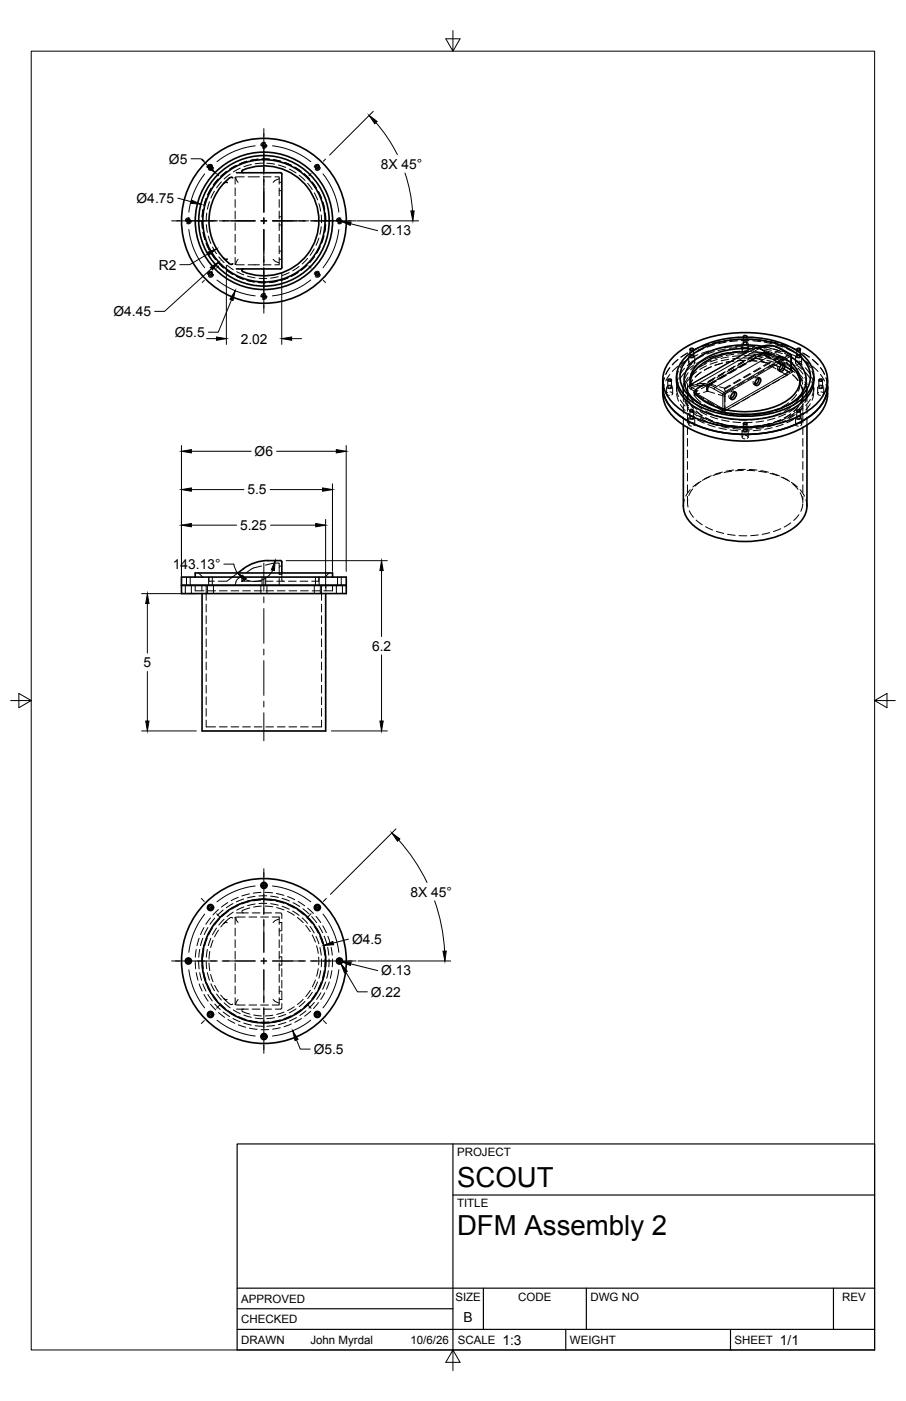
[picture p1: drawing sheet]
<svg xmlns="http://www.w3.org/2000/svg" width="279mm" height="432mm" viewBox="0 0 279 432" stroke-linecap="round" stroke-linejoin="round" font-family="sans-serif">
<defs><g id="words">
<g font-size="8.5">
<text x="140.9" y="365.8">SCOUT</text>
<text x="140.9" y="380.8">DFM Assembly 2</text>
</g>
<g font-size="4.3">
<text x="52.1" y="50.4">Ø5</text>
<text x="117.5" y="52">8X 45°</text>
<text x="42.1" y="62.5">Ø4.75</text>
<text x="117.6" y="72.6">Ø.13</text>
<text x="49" y="83.1">R2</text>
<text x="35" y="97.4">Ø4.45</text>
<text x="53.9" y="103.8">Ø5.5</text>
<text x="74.3" y="105.9">2.02</text>
<text x="78.5" y="140.5">Ø6</text>
<text x="76.3" y="152.4">5.5</text>
<text x="74" y="163.4">5.25</text>
<text x="53.3" y="175.3">143.13°</text>
<text x="114.7" y="200.5">6.2</text>
<text x="44.3" y="205.6">5</text>
<text x="126.6" y="276.3">8X 45°</text>
<text x="108.6" y="290.9">Ø4.5</text>
<text x="117.6" y="300.6">Ø.13</text>
<text x="114.4" y="307.2">Ø.22</text>
<text x="96.8" y="324.8">Ø5.5</text>
<text x="143" y="407.5">B</text>
<text x="154.9" y="414.4">1:3</text>
<text x="240.5" y="414.4">1/1</text>
</g>
<g font-size="3.5">
<text x="140.9" y="356.4">PROJECT</text>
<text x="140.9" y="372.1">TITLE</text>
<text x="74.4" y="401.5">APPROVED</text>
<text x="140.4" y="400.8">SIZE</text>
<text x="159.8" y="400.8">CODE</text>
<text x="182.1" y="400.8">DWG NO</text>
<text x="259.7" y="400.8">REV</text>
<text x="74.4" y="407.8">CHECKED</text>
<text x="74.4" y="414.2">DRAWN</text>
<text x="95.7" y="414.2">John Myrdal</text>
<text x="126.6" y="414.2">10/6/26</text>
<text x="141.2" y="414.2">SCALE</text>
<text x="175.7" y="414.2">WEIGHT</text>
<text x="226.5" y="414.2">SHEET</text>
</g>
</g></defs>
<!-- layer: Hidden -->
<g fill="none" stroke="#000" stroke-width=".31">
<path d="M65.1 58l-1.1 2.1M65.2 58l-1.1 2.1M65.4 50.8a.93 .93 0 0 0-1.4 .8M65.8 51.6v.1a.92 .92 0 0 1-1.4 .7M66.1 58.9l-1.1 2.1M67.2 55.2l-1.4 1.8M67.3 55.2l-1.5 1.9M68.3 56l-1.5 1.9M69.8 52.8l-1.7 1.5M69.9 52.9l-1.8 1.5M71 53.6l-1.9 1.6M72.5 54.6v2.1"/>
<path d="M72.5 57.9v2.4M72.9 50.9l-2.1 1.2M72.9 51l-2.1 1.2M74.1 51.8l-2.1 1.2M75.3 54.5l-2.8 .1 .9 1.6M76.1 49.7l-2.2 .8 2.3-.8M76.5 54.5h3.5M77.5 50.7l-2.3 .7M79.6 49.1l-2.3 .3M79.6 49l-2.3 .4M80.8 49h2.3M80.8 49l2.3 .1"/>
<path d="M81.1 50.3l-2.4 .2M81.2 54.5h2.4M81.9 44a.94 .94 0 0 0-1.5 .8M82.3 50.3l2.4 .3M82.3 44.8v.1a.92 .92 0 0 1-1.4 .7M84.3 49.2l2.3 .5M84.8 54.5h1.3v.6M85.8 50.9l2.3 .7M86.1 55.1l-1.3 .5-.6 .6M86.1 55.1v1.6M86.1 57.9v2.4M86.1 58.8h.8"/>
<path d="M86.1 56.2h.8M87.7 50.1l2.2 .9M87.7 50l2.2 .9M89.2 52.1l2.1 1.2M90.9 51.6l2 1.3M90.9 51.5l2 1.3M92.3 54l1.8 1.6M93.8 53.6l1.7 1.6M93.8 53.5l1.7 1.7M94.9 56.5l1.4 1.9M96.2 56.1l1.4 1.9M96.3 56.1l1.3 1.9"/>
<path d="M96.9 59.4l1 2.2M98.1 59.1l1 2.1M98.2 59l1 2.2M98.3 50.8a.92 .92 0 0 0-1.4 .8M98.8 51.6v.1a.91 .91 0 0 1-1.4 .7M58.5 67.2a.93 .93 0 0 0-1.4 .9M59 68.1a.91 .91 0 0 1-1.4 .8M62.3 68.1l.1 2.3M62.3 68.1l.2 2.3M62.6 64.6l-.3 2.3M62.6 71.6l.6 2.3M62.7 64.6l-.3 2.3"/>
<path d="M62.7 71.6l.5 2.3M63.5 61.2l-.7 2.2M63.5 75l1 2.1M63.6 61.2l-.7 2.2M63.6 75l1 2.1M63.6 69.2l.3 2.4M63.8 65.7l-.2 2.4M64.2 72.8l.8 2.3M64.6 62.2l-.7 2.3M65.1 78.1l1.4 2M65.2 78.1l1.3 1.9M65.5 76.1l1.3 2.1"/>
<path d="M67.5 79.2l1.6 1.7M72.5 61.5v2.4M72.5 65.1v2.4M72.5 68.7v2.3M72.5 72.2v2.4M72.5 75.8v2.4M72.5 79.4v2.1M73.4 79.9l-.9 1.6 2.8 .1M84.2 79.9l.6 .6 1.3 .5v.6h-1.3M86.1 61.5v2.4M86.1 65.1v2.4M86.1 68.7v2.3"/>
<path d="M86.1 72.2v2.4M86.1 75.8v2.4M86.1 79.4v1.6M86.1 79.9h.8M86.1 77.4h.8M86.1 69.3h.8M86.1 66.8h.8M94.8 79.7l-1.6 1.7M96.9 76.7l-1.3 2M96.9 79.1l-1.4 1.8M97 79.1l-1.5 1.8M98.3 62.8l.6 2.3"/>
<path d="M98.3 73.4l-.8 2.2M98.7 76l-1.1 2.1 1.1-2.1M99.1 66.3v2.4M99.1 69.9l-.4 2.3M99.5 62.3l.6 2.3M99.6 62.3l.6 2.2M99.8 72.7l-.7 2.2M99.9 72.7l-.7 2.3M100.3 65.7l.1 2.4M100.4 65.7l.1 2.4M100.4 69.2l-.3 2.3M100.5 69.2l-.3 2.3"/>
<path d="M105.1 67.2a.93 .93 0 0 0-1.4 .9M105.6 68.1v.1a.92 .92 0 0 1-1.4 .7M65.4 83.7a.95 .95 0 0 0-1.4 .8M65.8 84.5v.1a.92 .92 0 0 1-1.4 .7M67.2 80.9l1.7 1.7M67.3 80.9l1.7 1.6M69.9 83.3l1.9 1.3M69.9 83.3l2 1.3M70 81.7l1.9 1.4M72.9 85.2l2.1 .9M72.9 85.1l2.2 .9M73 83.7l2.2 1"/>
<path d="M76.2 86.5l2.3 .5M76.2 86.4l2.3 .5M76.3 85.1l2.4 .5M76.5 81.6h3.5M79.6 87l2.4 .1M79.6 87.1l2.4 .1M79.9 85.8h2.4M81.2 81.6h2.4M81.9 90.6a.94 .94 0 0 0-1.5 .8M82.3 91.4a.92 .92 0 0 1-1.4 .8M85.5 86.7l-2.4 .3M85.5 86.7l-2.3 .4"/>
<path d="M85.8 85.3l-2.3 .4M88.8 85.6l-2.2 .8M88.8 85.7l-2.2 .7M89.2 84l-2.2 .9M91.9 83.9l-2 1.2M91.9 84l-2 1.2M92.2 82.1l-1.9 1.4M94.7 81.7l-1.8 1.5M94.7 81.8l-1.8 1.5M98.3 83.7a.94 .94 0 0 0-1.4 .8M98.8 84.5v.1a.91 .91 0 0 1-1.4 .7M204.9 116.5l-.5 2.8"/>
<path d="M204.9 118.5l-.5 2.8M205.6 119.3v2M205.7 119.5l.7 .3 .8-.2M205.8 118.9l.7-.2 .8 .3M205.9 117.2v2.1M206 119.1a.48 .48 0 0 1 .6-.3 .48 .48 0 0 1 .3 .7h-.7l-.2-.2zM206.6 113.3l-1.3 2.1M206.6 115.4l-1.3 2M207.1 117.2v2.1M207.4 119.3v2M208.6 119.3v1.3M208.7 120l.6 2.2"/>
<path d="M209.1 110.8l-1.8 1.6M209.1 112.9l-1.8 1.6M209.2 117.9l-.6 2.3M209.2 116.5l-.6 2.3M209.2 114.4l-.6 2.8M210.7 119.3v1.3M210.8 119.5v2.4M210.8 118.1v2.4M211.1 114.9l-1.4 1.9M211.1 113.5l-1.4 1.9M211.1 111.4l-1.4 1.9M212 108.8l-2 1.3"/>
<path d="M212 110.9l-2 1.3M212 119.3v3.9M212.1 118.3l.1 2.3M212.2 116.3l-1.1 2.1M212.2 114.9l-1.1 2.1M212.3 117l-1.1 2.1M212.4 109.7v2.1M212.5 110l.8 .3 .7-.2M212.7 111.5h-.1a.56 .56 0 0 0 0 .7 .56 .56 0 0 0 .6 .2M212.7 109.4l.8-.2 .6 .3M212.8 107.7v2M212.8 109.6a.48 .48 0 0 1 .7-.3 .48 .48 0 0 1 .2 .7h-.7z"/>
<path d="M212.9 117.2v.8l.3 .5M212.9 117.7v.5M213.4 111.3l.3 .1a.46 .46 0 0 1 .5 .3 .46 .46 0 0 1-.2 .5M213.6 117.1l-1.2 2.1M213.6 115l-1.2 2.1M213.8 112.6l-1.8 1.5M213.8 111.2l-1.8 1.5M213.9 109.1l-1.9 1.5M213.9 107.7v2M214.2 109.7v2.1M214.8 113.8l-1.8 1.6M214.8 112.4l-1.8 1.6"/>
<path d="M214.8 114.5l-1.8 1.6M215.2 107.3l-2.1 .9M215.2 109.3l-2.1 1M215.8 119.1l-1 .7-.8 1.3 3 1.8M216.2 114.7l-1.8 1.5M216.2 112.6l-1.8 1.6M216.9 110.9l-2.1 1.1M216.9 109.6l-2.1 1M217 107.4l-2.1 1.1M217.3 118.2l-1.8 1.1M217.8 112l-2 1.2M217.8 110.6l-2 1.2"/>
<path d="M217.9 112.8l-2.1 1.1M218.4 118.6l-2.1 1.2M218.6 106.1l-2.3 .7M218.6 108.2l-2.3 .7M219.4 113l-2.2 1.1M219.4 111l-2.2 1M220.3 109.7l-2.3 .8M220.3 108.4l-2.3 .7M220.4 106.3l-2.3 .7M220.4 116.5l-2 1.1M221.2 110.8l-2.3 .8M221.2 109.4l-2.3 .8"/>
<path d="M221.2 111.5l-2.2 .8M221.5 116.8l-2.1 1.2M222.1 105.3l-2.3 .5M222.1 107.4l-2.3 .5M222.8 111.9l-2.3 .7M222.8 109.8l-2.3 .7M223.4 119.7l.1 .5 .5 .6-.4 1.1v1.9M223.5 114.7l-2.1 1.2M223.8 108.9l-2.4 .5M223.8 107.6l-2.4 .4M223.9 105.5l-2.4 .4M224.6 115l-2.1 1.2"/>
<path d="M224.7 110l-2.3 .5M224.7 108.6l-2.3 .5M224.7 110.7l-2.3 .5M225.6 104.8l-2.3 .3M225.6 106.9l-2.3 .3M226.3 111.3l-2.4 .4M226.3 109.2l-2.4 .4M226.4 119.4l-2.4 1.4M226.6 112.9l-2.1 1.2M227.3 108.5l-2.4 .3M227.3 107.1l-2.4 .3M227.4 105.1l-2.4 .2"/>
<path d="M227.7 113.3l-2.1 1.1M228.2 110.4l-2.3 .2M228.2 109.6l-2.3 .3M228.2 108.3l-2.3 .2M228.5 108.5h2.3M228.6 105h2.4M228.9 105.8v2.1M229 106.1l.7 .3 .7-.2M229.1 107.5v.1a.54 .54 0 0 0-.1 .7 .54 .54 0 0 0 .7 .1M229.1 105.5l.9-.2 .6 .3M229.2 104.6l-2.4 .1M229.2 106.7l-2.4 .1"/>
<path d="M229.2 103.8v2M229.3 105.7a.54 .54 0 0 1 .6-.2 .54 .54 0 0 1 .4 .5 .55 .55 0 0 1-.6 .2 .55 .55 0 0 1-.4-.5zM229.3 103.9h1M229.4 110.3l2.4 .1M229.4 109.6l2.4 .1M229.4 108.2l2.4 .1M229.5 117.6l-2 1.2M229.7 111.1l-2.1 1.2M229.9 111.1l-2.4 .1M229.9 109l-2.4 .1M229.9 107.4h.3a.46 .46 0 0 1 .5 .3 .46 .46 0 0 1-.2 .6M230.4 103.8v2"/>
<path d="M230.4 104.6l2.4 .1M230.4 106.7l2.4 .1M230.7 105.8v2.1M230.8 111.5l-2.1 1.2M230.8 107.1h-2.3M231.1 111.1l2.3 .2M231.1 109l2.3 .2M232 108.5l2.4 .2M232 107.1l2.4 .2M232.2 105.1l2.3 .2M232.3 117.6a.61 .61 0 0 0 0 .6 .61 .61 0 0 0 .6 .3M232.5 118.5l.6 .3"/>
<path d="M232.6 109.5l.3 .1 .1 .6 3.2 1.7M232.6 115.9l-2.1 1.2M232.9 116.5a.63 .63 0 0 1 1.1 0M233 110.5l2.3 .3M233 109.8l2.4 .3M233 108.4l2.4 .3M233 110.2l-1.2 .7M233.3 107.3l.9 .1 1.5 .9v1l2 1.2M233.8 116.3l.5 .3M234 104.8l2.3 .3M234 106.9l2.3 .3M234.6 111.5l2.4 .5"/>
<path d="M234.6 109.4l2.4 .5M235.1 106.7l2.3 .6M235.6 108.9l2.3 .5M235.6 107.5l2.3 .5M235.8 109.2h.1M235.8 108.2h.1M235.7 114.1l-2 1.2M235.7 105.5l2.4 .4M235.8 108.2l2.3 .5M235.8 109.2l2.3 .5M236.5 111l2.3 .7M236.5 110.3l2.3 .6"/>
<path d="M236.5 108.9l2.3 .6M237.2 112.5l2.1 1.2M237.3 118.8l-2.1 1.2M237.5 105.3l2.3 .5M237.5 107.4l2.3 .5M238.1 112.3l2.3 .8M238.1 110.2l2.3 .8M238.6 107.6l2.2 .8M238.8 111.1l2.1 1.2M238.8 112.3l-2.1 1.2M238.8 109.3l-2.7-.7a12.4 12.4 0 0 0-5.4 1.9M239 109.7l2.3 .7"/>
<path d="M239 108.3l2.3 .7M239.2 106.3l2.3 .7M239.2 109.1l2.2 1M239.2 110.1l2.2 1M239.8 113.2a.63 .63 0 0 0 .5 1M239.9 112l2.2 .9M239.9 111.3l2.2 .9M239.9 109.9l2.2 .9M240 109.6l2 .6M240 114.2l.6 .3M240.2 110l2.1 .3M240.3 114.3l2.4 1.4"/>
<path d="M240.3 112.2a.65 .65 0 0 1 1.2 0M240.4 117l-2.1 1.2M241 106.1l2.2 .7M241 108.2l2.2 .7M241.3 112l.5 .3M241.5 113.6l2 1.2M241.5 111.5l2 1.2M241.9 112.9l2.1 1.2M241.9 108.9l2.1 1.1M242.3 110.3l.4 .6v1.9M242.3 110.3l-2.5 1.4M242.4 110.8l2.1 1.1"/>
<path d="M242.4 109.5l2.1 1M242.4 110.7l1.6 1.2M242.4 111.7l1.6 1.2M242.6 107.4l2.1 1.1M242.7 114v1.7M242.7 115.7l-1.3 .7M243.1 113.5l2 1.3M243.2 112.8l2 1.3M243.2 111.4l2 1.3M244.3 107.3l2.2 .9M244.3 109.3l2.2 1M244.5 115.5l1.6 1.8"/>
<path d="M244.5 113.5l1.6 1.7M245.3 109.7v2.1M245.4 110l.8 .3 .7-.2M245.5 112.5l1.9 1.4M245.5 111.1l1.9 1.4M245.6 111.5a.55 .55 0 0 0-.1 .7 .55 .55 0 0 0 .7 .2M245.6 109.4l.8-.2 .7 .3M245.7 107.7v2M245.7 109.1l1.9 1.5M245.8 109.6a.49 .49 0 0 1 .6-.3 .49 .49 0 0 1 .3 .7h-.7zM246 115.6l1.6 1.8M246.1 114.9l1.5 1.7"/>
<path d="M246.1 113.5l1.5 1.8M246.4 111.3l.3 .1a.46 .46 0 0 1 .5 .3 .46 .46 0 0 1-.3 .5M246.7 117.7v1.3l-.5 1.5M246.7 117.2v1M246.8 118.3l.7 2.2M246.8 116.2l.7 2.2M246.8 107.7v2M247.2 109.7v2.1M247.6 108.8l2 1.3M247.6 119.6l-.6 2.3M247.6 110.9l2 1.2M247.6 119.3v3.9"/>
<path d="M248.2 118.4l.6 2.3M248.2 117.7l.7 2.3M248.2 116.3l.7 2.3M248.3 114.7l1.5 1.9M248.3 113.3l1.5 1.9M248.5 111.4l1.4 1.9M248.9 119.8l-.6 2.2M248.9 119.3v1.3M250.3 117.6l.6 2.3M250.3 116.2l.6 2.3M250.4 114.4l.6 2.8M250.5 110.8l1.8 1.6"/>
<path d="M250.5 112.9l1.8 1.6M251 119.7l-.6 2.3M251 119.3v1.3M252.2 119.3v2M252.3 119.5l.7 .3 .7-.2M252.4 118.9l.7-.2 .8 .3M252.5 117.2v2.1M252.6 119.1a.49 .49 0 0 1 .6-.3 .49 .49 0 0 1 .3 .7h-.7zM253 113.3l1.3 2.1M253 115.4l1.3 2M253.7 117.2v2.1M254 119.3v2"/>
<path d="M254.7 116.5l.5 2.8M254.7 118.5l.5 2.8M205.8 120.9a.54 .54 0 0 0-.1 .8 .54 .54 0 0 0 .7 .2M206.6 120.8l.5 .1a.43 .43 0 0 1 .3 .4 .43 .43 0 0 1-.2 .4M208.7 121.3l.6 2.3M209.8 124.7l1.5 1.8M209.8 123.3l1.5 1.9M210.7 121.3v2.5M210.7 125v2.4M210.7 128.5v2.5M210.8 120.2l.1 2.4M211.1 123l1.2 2.1"/>
<path d="M211.1 121.6l1.2 2.1M211.2 123.7l1.2 2.1M212 124.4v2.4M212 128v2.4M212 131.6v2.3M212 135.1v2.4M212 138.7v2.4M212.1 120.3l.1 2.4M212.2 127.4l1.8 1.4M212.2 126l1.8 1.4M212.4 128.7v2.1M212.5 129l.8 .3 .7-.2"/>
<path d="M212.6 123.8l1.2 2M212.6 121.8l1.2 2M212.7 130.4l-.1 .1a.55 .55 0 0 0 0 .7 .55 .55 0 0 0 .6 .1M212.7 128.4l.6-.2 .8 .3M212.8 126.6v2.1M212.8 128.6a.49 .49 0 0 1 .7-.3 .49 .49 0 0 1 .2 .7h-.7zM213.1 126l1.8 1.5M213.1 124.6l1.8 1.6M213.1 126.7l1.8 1.5M213.4 130.3h.3a.46 .46 0 0 1 .5 .4 .46 .46 0 0 1-.2 .5M213.9 126.6v2.1M214.1 120.8v1"/>
<path d="M214.2 128.7v2.1M214.6 121.5l-.5 .4 2.1 2.1M214.7 126.7l1.9 1.5M214.7 124.6l1.9 1.5M215.1 129.4l2.1 1M215.1 128l2.1 1M215.3 120.4l-1.3 .7M215.5 124.3l.9 .5M215.9 128.2l2.1 1.1M215.9 126.8l2.1 1.1M215.9 128.9l2.1 1.1M216 124.5l1.1 .7"/>
<path d="M217.1 124.7l2.1 1.1M217.6 128.8l2.2 1M217.6 126.7l2.2 1M218.1 123.5l2 1.2M218.2 125.7l2.2 .9M218.3 130.9l2.3 .7M218.3 129.5l2.3 .7M219.1 129.8l2.3 .7M219.1 128.4l2.3 .7M219.1 130.4l2.3 .8M220.3 126.3l2.3 .7M220.9 130.2l2.3 .6"/>
<path d="M220.9 128.1l2.3 .7M221.1 125.3l2.5 1.4M221.6 126.9l2.3 .6M221.7 131.9l2.3 .5M221.7 130.5l2.3 .5M222.5 130.8l2.3 .5M222.5 129.4l2.3 .5M222.5 131.5l2.4 .4M223.6 125v1.7M223.8 127.3l2.3 .4M224.4 131.1l2.3 .3M224.4 129l2.3 .3"/>
<path d="M224.8 121.9a.64 .64 0 0 0 .6 .9M224.9 125.9l-1.3 .8M225 122.8l.6 .3M225 127.7l2.4 .2M225.2 132.5l2.4 .3M225.2 131.1l2.4 .3M225.4 120.8a.63 .63 0 0 1 1.1 .1M226 131.4l2.4 .2M226 130l2.4 .2M226 132.1l2.4 .2M226.3 120.6l.5 .3M227.3 127.8l2.4 .2"/>
<path d="M227.9 131.5l2.4 .1M227.9 129.4l2.4 .1M228 124.1l-2.1 1.2M228.6 128h2.4M228.7 132.8h2.4M228.9 132.7v2M229 132.9l.7 .3 .7-.2M229.1 134.4a.55 .55 0 0 0-.1 .7 .55 .55 0 0 0 .7 .2M229.1 132.3l.9-.2 .6 .3M229.2 130.6v2.1M229.4 132.4a.47 .47 0 0 1 .6-.1 .47 .47 0 0 1 .2 .6 .47 .47 0 0 1-.6 .1 .47 .47 0 0 1-.2-.6zM229.9 134.2l.3 .1a.45 .45 0 0 1 .5 .3 .45 .45 0 0 1-.2 .5"/>
<path d="M230.4 130.6v2.1M230.7 132.7v2M231.1 122.4l-2.1 1.1M231.1 131.4h-2.4M232 132.2l-2.4 .1M232 131.6h-2.4M232 130.2l-2.4 .1M233.2 127.8l-2.3 .1M233.9 131.3l-2.4 .2M233.9 129.2l-2.4 .2M234.2 120.6l-2.1 1.2M234.5 127.7l-2.3 .2"/>
<path d="M234.7 132.5l-2.4 .2M234.7 131.1l-2.4 .2M235.5 131.8l-2.4 .3M235.5 131.1l-2.3 .4M235.5 129.8l-2.3 .3M236.7 127.1l-2.3 .5M237.4 130.6l-2.3 .5M237.4 128.5l-2.3 .5M238 126.9l-2.3 .6M238.1 131.8l-2.3 .5M238.1 130.5l-2.3 .4M238.9 130.9l-2.3 .7"/>
<path d="M239 130.3l-2.3 .6M239 128.9l-2.3 .6M240.1 125.9l-2.2 .9M240.8 129.4l-2.3 .8M240.8 127.3l-2.3 .9M241.4 125.7l-2.2 .9M241.6 130.8l-2.3 .7M241.6 129.4l-2.3 .7M242.2 129.6l-2.1 1M242.3 129l-2.2 .9M242.3 127.6l-2.2 .9M243.2 124.2l-2 1.2"/>
<path d="M243.6 124.5l-1.1 .7M243.9 127.6l-2.1 1.2M243.9 125.5l-2.1 1.3M244.1 124.3l-.9 .5M244.8 129.3l-2.2 1M244.8 127.9l-2.2 1M245.2 127.7l-1.9 1.4M245.3 127.1l-2 1.3M245.3 125.7l-2 1.3M245.3 128.7v2.1M245.4 129l.8 .3 .7-.2M245.6 130.4v.1a.54 .54 0 0 0-.1 .7 .54 .54 0 0 0 .7 .1"/>
<path d="M245.6 128.4l.7-.2 .8 .3M245.7 121.6l-1.6 1.8M245.7 126.6v2.1M245.8 128.6a.5 .5 0 0 1 .6-.3 .5 .5 0 0 1 .3 .7h-.7zM246.4 125l-1.6 1.8M246.4 130.3h.3a.46 .46 0 0 1 .5 .4 .46 .46 0 0 1-.3 .5M246.4 123l-1.6 1.8M246.8 126.6v2.1M247.2 128.7v2.1M247.6 121.7l-.6 2.3M247.6 124.4v2.4M247.6 128v2.4"/>
<path d="M247.6 131.6v2.3M247.6 135.1v2.4M247.6 138.7v2.4M247.6 125.2l-1.5 1.8M247.6 127.2l-1.8 1.4M247.6 125.8l-1.8 1.5M247.7 124.5l-1.5 1.8M247.7 123.1l-1.5 1.8M248.8 121.8l-.6 2.3M248.9 121.3v2.5M248.9 125v2.4M248.9 128.5v2.5"/>
<path d="M248.9 121.2l-.6 2.2M249.9 124.4l-1.4 1.9M249.9 123.1l-1.4 1.9M251 121.1l-.6 2.3M252.4 120.9a.54 .54 0 0 0-.1 .8 .54 .54 0 0 0 .7 .2M253.2 120.8h.3a.46 .46 0 0 1 .5 .4 .46 .46 0 0 1-.3 .5M211.1 154l-.4 1.9M212 142.3v2.4M212 145.9v2.3M212 149.4v2.4M212 153v1.9M212.1 153.9l.1 2.4"/>
<path d="M212.6 157.4l1.2 2M212.9 150.9l-1.4 2M213.6 150.7l-1.2 2.1M215.6 148.7l-1.9 1.4M216.2 148.3l-1.8 1.5M218.7 147l-2.1 1M219.4 146.6l-2.2 1.1M222.1 145.9l-2.2 .7M222.8 145.5l-2.3 .7M225.6 145.2l-2.3 .4M226.3 144.9l-2.4 .3M229.2 145l-2.4 .1"/>
<path d="M229.9 144.7l-2.4 .1M230.4 145l2.4 .1M231.1 144.7l2.3 .2M234 145.2l2.3 .4M234.6 145.1l2.4 .4M237.5 145.9l2.3 .7M238.1 145.9l2.3 .8M240.9 147l2.1 1M241.5 147.2l2 1.2M244 148.7l1.9 1.4M244.5 149.1l1.6 1.7M246.4 158.6l-1.6 1.8"/>
<path d="M246.8 151.8l.7 2.3M246.8 150.9l1.3 2M247.6 155.3l-.6 2.3M247.6 142.3v2.4M247.6 145.9v2.3M247.6 149.4v2.4M247.6 153v1.9M248.5 154l.4 1.9M57.5 177.9v2.5M58.7 177.9v2.5M61.3 176.6l1.2 1.3M64.3 177.9v2.5"/>
<path d="M64.4 177.9v1.2h1.7M65.5 177.9v2.5M71.8 177.8l-.3 .1M71.8 177.8l-1.9 1.3h-2.6M73.3 176.6l-1.5 1.2M74.9 177.2l-1.9 1.6-.5 1.6M75 178.7l-.4 .4h2.5M75 177.4l-.4 .5v1.2M78.3 179.1h2.3M80.7 174.5l-2.6 .6-2.2 1.5M80.8 177.9v2.5M81.8 174.2l2.4-.6 1.9-.1v3.6"/>
<path d="M81.8 179.1h2.4M81.9 177.9v2.5M85.4 179.1h2.4M86.1 178.2v2.2M86.1 177h.8M86.1 174.5h.8M86.9 176.6v2.2l.4 .3M89 179.1h2.4M92.5 179.1h2.4M97.3 177.9v2.5M98.3 177.9v1.2h-2.2M98.4 177.9v2.5"/>
<path d="M101.5 176.6l-1.3 1.3M104.1 177.9v2.5M105.2 177.9v2.5M214.7 160.3l1.9 1.5M217.6 162.3l2.2 1.1M220.9 163.8l2.3 .6M224.4 164.7l2.3 .3M227.9 165.1h2.4M233.9 164.9l-2.4 .2M237.4 164.2l-2.3 .5M240.8 163l-2.3 .8M243.9 161.2l-2.1 1.2"/>
<path d="M57.1 180.4v2.5M59 180.4v2.5M60.2 180.4v1.7h2.7M62.3 180.4v1.7M63.6 180.4v4.6M63.6 186.2v2.4M63.6 189.8v2.4M63.6 193.4v2.3M63.6 196.9v2.4M64 180.4v2.5M64.1 182.1h2.4M65.8 180.4v2.5"/>
<path d="M67.7 182.1h2.4M71.2 182.1h2.4M74.8 182.1h2.4M78.4 182.1h2.4M80.4 180.4v2.5M82 182.1h2.3M82.3 180.4v2.5M85.5 182.1h2.4M89.1 182.1h2.4M92.7 182.1h2.4M96.3 182.1h2.3M96.9 180.4v2.5"/>
<path d="M98.8 180.4v2.5M99.2 180.4v4.6M99.2 186.2v2.4M99.2 189.8v2.4M99.2 193.4v2.3M99.2 196.9v2.4M100.5 180.4v1.7M102.6 180.4v1.7h-2.8M103.7 180.4v2.5M105.6 180.4v2.5M63.6 200.5v2.4M63.6 204.1v2.4"/>
<path d="M63.6 207.7v2.3M63.6 211.2v2.4M63.6 214.8v2.4M63.6 218.4v2.3M99.2 200.5v2.4M99.2 204.1v2.4M99.2 207.7v2.3M99.2 211.2v2.4M99.2 214.8v2.4M99.2 218.4v2.3M63.6 222v2h2.9M67.7 224h2.4"/>
<path d="M71.2 224h2.4M74.8 224h2.4M78.4 224h2.4M82 224h2.3M85.5 224h2.4M89.1 224h2.4M92.7 224h2.4M99.2 222v2h-2.9M70.3 278.2l-2 1.3M71.8 279.6l-1.9 1.3M71.8 278.5l-2 1.3M73.5 276.6l-2.2 1"/>
<path d="M73.5 279.1l-2.1 1.1M75 278.2l-2.1 .9M75.1 277.1l-2.2 .9M75.2 279.5l-2.2 1M76.9 275.5l-2.3 .6M76.9 277.9l-2.3 .7M77 279.8l-2.3 .8v.6l.3 .2M78.5 277.3l-2.3 .5M78.7 276.3l-2.4 .4M78.7 278.6l-2.4 .5M80.5 275.1l-2.4 .2M80.5 277.4l-2.4 .2"/>
<path d="M80.6 279.3l-2.4 .2M81.7 275l2.4 .2M81.7 277.4l2.3 .2M81.8 279.3l2.3 .2M82 277.1l-2.4 .1M82.3 278.4l-2.4 .1M82.3 276.1h-2.4M83.2 277.2l2.3 .3M83.5 278.5l2.3 .5M83.5 276.2l2.3 .4M85.2 277.7l2.3 .7M85.2 275.4l2.4 .5"/>
<path d="M85.3 279.7l2.3 .7M86.6 277.8l2.2 .8M87 279.3l2.2 .9M87 276.9l2.3 .8M88.6 278.8l2.2 1.1M88.7 276.3l2.2 1M89.9 279.1l2 1.2M90.4 278.2l2 1.2M91.9 277.9l2.1 1.3M94.9 279.9l1.7 1.6M60.2 296.2l.1 2.4M60.5 299.8l.5 2.3"/>
<path d="M60.5 292.7l-.3 2.3M61.3 296.2l.1 2.4M61.4 289.2l-.7 2.3M61.6 299.8l.6 2.3M61.6 292.6l-.3 2.4M62.3 297.4l.3 2.3M62.4 293.8l-.1 2.4M62.5 296.2l.2 2.4M62.5 289.2l-.7 2.2M62.9 292.7l-.3 2.3M62.9 285.9l-1.1 2.1M62.9 299.8l.6 2.3"/>
<path d="M63.2 290.4l-.6 2.3M63.6 296.2l.2 2.4M63.9 289.2l-.8 2.3M63.9 299.8l.7 2.3M63.9 292.6l-.3 2.4M64.1 285.9l-1.1 2.1M64.5 296.8l.2 2.4M64.5 287.1l-1 2.2M64.7 293.2l-.2 2.4M64.9 282.9l-1.4 2M65 289.2l-.8 2.3M65.5 286l-1.1 2.1"/>
<path d="M65.7 289.8l-.7 2.3M66.2 283l-1.5 1.9M66.5 284.2l-1.4 1.9M66.8 286l-1.3 2.1M67.4 280.3l-1.7 1.7M67.4 286.7l-1.2 2M67.7 283.2l-1.5 1.9M68.8 280.5l-1.8 1.6M68.9 281.7l-1.7 1.6M68.9 284.7l-.8 1M69.1 283.3l-1.6 1.8M70.4 280.9l-1.8 1.5"/>
<path d="M71.8 283l-.4-.2-.6 .1-1.9 1.8 .7-.5 .5 .2M71.9 281.1l-1.9 1.4M72.5 282.7v2.2M72.5 286.1v2.4M72.5 289.6v2.4M72.5 293.2v2.4M72.5 296.8v2.4M72.9 281.4h3.7M75.6 282.6l-3.1 .1 .9 1.6M76.8 282.6h2.4M77.8 281.4h2.4M80.4 282.6h2.4"/>
<path d="M81.3 281.4h2.4M83.9 282.6h2.2v2.3M84.9 281.4l1.9 .1 .1 1.6M86.1 283.3l-1.3 .5-.6 .5M86.1 286.1v2.4M86.1 289.6v2.4M86.1 293.2v2.4M86.1 296.8v2.4M86.1 286.9h.8M86.1 284.3h.8M86.1 297.5h.8M86.1 294.9h.8"/>
<path d="M86.9 284.3v2.4M86.9 287.9v2.3M86.9 291.4v2.4M86.9 295v2.4M86.9 298.6v2.4M88.7 280.9l2 1.2M90.3 280.8l1.9 1.3M91.7 282.8l1.8 1.6M91.8 280.5l1.9 1.4M92.9 280.9l1.8 1.6M93.2 282.9l1.6 1.7M93.4 280.1l1.9 1.5"/>
<path d="M94.3 285.2l1.4 1.9M94.6 282.8l1.6 1.7M95.5 283.3l1.5 1.9M95.6 285.5l1.3 2M96.1 282.5l1.5 1.9M96.3 288.2l1 2.2M96.9 285.5l1.2 2M97.5 288.6l.8 2.3M97.5 282.4l1.4 1.9M97.6 286.2l1.1 2M97.6 291.5l.5 2.3M98.1 298.6l-.5 2.3"/>
<path d="M98.3 295v2.4M98.3 285.4l1.2 2.1M98.6 288.6l.8 2.3M98.7 292l.4 2.4M98.9 299.2l-.6 2.3M99.1 295.6v2.4M99.2 289.3l.7 2.2M99.5 285.3l1.1 2.2M99.7 292l.4 2.4M100 288.6l.8 2.2M100 299.2l-.5 2.3M100.2 299.7l-.6 2.3"/>
<path d="M100.2 292.7l.3 2.3M100.2 295.6l-.1 2.4M100.5 296.2l-.1 2.4M101 292l.4 2.4M101.1 288.6l.8 2.3M101.3 299.2l-.5 2.3M101.5 295.6l-.1 2.4M102.1 292l.4 2.4M102.3 299.2l-.4 2.3M102.5 295.6v2.4M61.4 303.3l.9 2.2M62.5 303.3l1 2.2"/>
<path d="M62.8 300.8l.7 2.3M62.9 306.5l1.3 2M63.9 303.2l1 2.2M64 304.2l1.1 2.1M64.1 306.5l1.4 2M64.9 309.5l1.6 1.8M65 300.3l.7 2.3M65 303.2l1.1 2.2M65.5 306.4l1.5 1.9M65.8 307.2l1.4 1.9M66.2 303.7l1.2 2M66.2 309.4l1.7 1.8"/>
<path d="M66.8 306.4l1.5 1.8M67.4 312.1l1.9 1.5M67.8 309.2l1.7 1.6M68.1 309.9l1.7 1.5M68.1 306.7l.8 1M68.8 311.9l2 1.4M69.1 309.1l1.9 1.5M70.1 308l-.5 .1-.7-.4 1.9 1.7 .5 .2 .5-.2M70.3 314.2l2.1 1.2M70.4 311.6l2.1 1.2M70.8 312.1l2.1 1.2M71.9 313.9l2.1 1"/>
<path d="M72 311.3l2.1 1.1M72.5 300.4v2.3M72.5 303.9v2.4M72.5 307.5v2.1M72.9 311h2.1l-.3 .2v.5l2.4 .9M73.4 308.1l-.9 1.5 3.1 .2M73.5 315.8l2.3 .8M73.6 313.3l2.2 .9M73.9 313.8l2.2 .8M75 311h1.6M75.2 315.3l2.3 .6M75.2 312.9l2.3 .6"/>
<path d="M76.8 309.8h2.4M76.9 316.9l2.4 .3M76.9 314.5l2.4 .4M77.3 314.9l2.3 .3M77.8 311h2.4M78.2 312.8l2.4 .3M78.7 316.1l2.4 .2M78.7 313.8l2.4 .2M80.4 309.8h2.4M81.3 311h2.4M82.9 317.3l-2.4 .1M82.9 315h-2.4"/>
<path d="M83.1 315.2l-2.3 .1M84.2 312.9l-2.4 .2M84.2 308.1l.6 .5 1.3 .5M84.7 313.7l-2.4 .2M84.7 316l-2.4 .3M86.1 307.5v2.3h-2.2M86.1 300.4v2.3M86.1 303.9v2.4M86.1 305.5h.8M86.4 314.3l-2.3 .5M86.4 316.8l-2.3 .4M86.6 314.6l-2.3 .5"/>
<path d="M86.9 309.3l-.1 1.6-1.9 .1M86.9 302.2v2.3M86.9 305.7v2.4h-.8M87.6 312l-2.3 .7M88.1 312.7l-2.3 .7M88.2 315.1l-2.3 .7M89.7 313.1l-2.2 .9M89.8 315.6l-2.2 .8M89.9 313.3l-2.2 .9M90.7 310.3l-2 1.2M91.3 311l-2.1 1.1M91.4 313.6l-2.1 1.1"/>
<path d="M92.8 311.2l-2 1.3M92.9 311.5l-2 1.3M93 313.9l-2.1 1.2M93.5 308l-1.8 1.6M94.1 308.7l-1.8 1.5M94.4 311.5l-1.9 1.5M95.4 308.8l-1.7 1.6M95.5 309.1l-1.7 1.6M95.7 305.2l-1.4 1.9M95.8 311.7l-1.8 1.5M96.3 305.8l-1.4 2M96.9 309l-1.6 1.7"/>
<path d="M97.3 302l-1 2.2M97.5 305.9l-1.3 1.9M97.6 306.3l-1.3 1.9M97.9 302.6l-1 2.2M98.2 309l-1.5 1.8M98.9 306l-1.3 2M99.1 302.6l-1 2.2M99.2 303.1l-1 2.1M100.1 306l-1.2 2M100.4 302.7l-.9 2.2M101.5 302.7l-.8 2.2"/>
</g>
<!-- layer: Visible -->
<g fill="none" stroke="#000" stroke-width=".51">
<path d="M70.1 56.3l-.5-.2-.7 .5M71.8 54.8l-.7-.1a16.7 16.7 0 0 0 .2 26.8l.5-.2M72.9 53.2h13.6l.4 .4M75 53.2l-.3-.2-.1-.4a16.9 16.9 0 0 1 23.7 15.5 16.9 16.9 0 0 1-23.7 15.4l.1-.4 .3-.2M86.9 53.7v28.8M68.9 79.6l.7 .4 .5-.1M86.9 82.5l-.4 .4h-13.6M204.4 119.2a11.8 11.8 0 0 0 6 9.5 38.9 38.9 0 0 0 30.3 3.8 22.6 22.6 0 0 0 12.9-8.2 9.3 9.3 0 0 0 1.6-5.1M204.4 117.2a13.6 13.6 0 0 0 1.6 9.2 23.5 23.5 0 0 0 15 8.6 38.7 38.7 0 0 0 28.3-4.3 11.8 11.8 0 0 0 5.9-9.4v-4.1M206.1 116.9l.6-.1 .4 .4-.7 .3-.4-.3zM207.7 109.9a29.9 29.9 0 0 1 19-7.3 36.8 36.8 0 0 1 22.6 5.2 11.4 11.4 0 0 1 5.8 10.6 13.4 13.4 0 0 1-7.3 9.1 39.8 39.8 0 0 1-36 0 12.9 12.9 0 0 1-7.4-10.4 10.3 10.3 0 0 1 3.3-7.2zM208.6 116.1v1.1"/>
<path d="M208.6 117.1a10.2 10.2 0 0 0 5.6 8.3 32.8 32.8 0 0 0 31.2 0 10.2 10.2 0 0 0 5.6-8.3M211.1 110.4a24.9 24.9 0 0 1 16.9-6.4 28.8 28.8 0 0 1 19.5 5.4 8.2 8.2 0 0 1 0 13.4 29.3 29.3 0 0 1-21.3 5.3 24.3 24.3 0 0 1-15.1-6.3 7.9 7.9 0 0 1 0-11.4zM212 110.7a24.1 24.1 0 0 1 16.9-6.2 27.3 27.3 0 0 1 17.7 5.2 7.8 7.8 0 0 1 0 12.8 28.2 28.2 0 0 1-21.3 4.9 20.8 20.8 0 0 1-14.1-6.9 7.3 7.3 0 0 1 .8-9.8zM212.9 107.4l.6-.1 .4 .4-.7 .3-.4-.3zM213.5 118.3l-.6-.1 .3 .3 .4 .1M229.3 103.9a.47 .47 0 0 1 .5-.5 .47 .47 0 0 1 .5 .5M230.1 108.7l-.5-.2a22.7 22.7 0 0 0-14.2 4.6 7.4 7.4 0 0 0-2.5 4.6M232.4 107.8l-.4-.3a24.4 24.4 0 0 0-16.1 4.1 7 7 0 0 0-3 6.5M233.3 107.3l2.6-.8h2.3l2.4 .9 3.2 1.8 .2 .4v4.5M233.4 116.9a.65 .65 0 0 1 1.1-.1 1.58 1.58 0 0 1-1.4 2l-.2-1zM234 116.5a1.83 1.83 0 0 1-1.1 2M235.1 106.7a27.8 27.8 0 0 0-20.4 3.9 7.6 7.6 0 0 0-3.2 9.2 10.7 10.7 0 0 0 4.5 4.7"/>
<path d="M240.9 112.5a.65 .65 0 0 1 1.1 0 1.58 1.58 0 0 1-1.4 2l-.2-1zM241.5 112.2a1.83 1.83 0 0 1-1.2 2M244 114.1h.1M244 110a8 8 0 0 1 4.2 9.5 10.4 10.4 0 0 1-4.6 5M244 111.8a6.6 6.6 0 0 1-.4 11 25.5 25.5 0 0 1-21.9 2.9 13.8 13.8 0 0 1-7.6-5l.7-.4M244 112.9a7.4 7.4 0 0 1 2.7 4.8M245.9 107.4l.5-.1 .4 .4-.7 .3-.4-.3zM251 116.1v1.1M252.7 116.9l.5-.1 .4 .4-.6 .3-.4-.3zM210.7 131v24.9M212.9 126.4l.6-.1 .4 .4-.7 .2-.4-.2zM214.8 121.3l-.2 .1"/>
<path d="M225.9 121.2a.65 .65 0 0 1 1.1-.1 1.58 1.58 0 0 1-1.4 2l-.2-.9zM226.5 120.8a1.83 1.83 0 0 1-1.1 2M229.4 130.3l.5-.1 .4 .4-.6 .3-.4-.3zM245.9 126.4l.5-.1 .4 .4-.7 .2-.4-.2zM248.9 131v24.9M210.7 155.9a9.5 9.5 0 0 0 5.6 7.8 29.4 29.4 0 0 0 28.2-.8 9 9 0 0 0 4.4-7M56 177.9h50.8v5h-50.8zM60.2 177.9v-1.3h42.4v1.3M86.9 173.2v3.4M86.9 173.2l-.4-.4h-3.8a13.5 13.5 0 0 0-9.4 3.8M56 180.4h50.8M62.3 182.9v42.4h38.1v-42.4"/>
<circle cx="64.9" cy="51.6" r=".56"/>
<circle cx="81.4" cy="44.8" r=".56"/>
<circle cx="97.9" cy="51.6" r=".56"/>
<circle cx="58.1" cy="68.1" r=".56"/>
<circle cx="81.4" cy="68.1" r="25.4"/>
<circle cx="81.4" cy="68.1" r="21.2"/>
<circle cx="81.4" cy="68.1" r="18.9"/>
<circle cx="81.4" cy="68.1" r="20.1"/>
<circle cx="104.7" cy="68.1" r=".56"/>
<circle cx="64.9" cy="84.5" r=".56"/>
<circle cx="81.4" cy="91.3" r=".56"/>
<circle cx="97.9" cy="84.5" r=".56"/>
<circle cx="64.9" cy="279.7" r=".94"/>
<circle cx="64.9" cy="279.7" r=".56"/>
<circle cx="81.4" cy="272.9" r=".94"/>
<circle cx="81.4" cy="272.9" r=".56"/>
<circle cx="97.9" cy="279.7" r=".94"/>
<circle cx="97.9" cy="279.7" r=".56"/>
<circle cx="58.1" cy="296.2" r=".94"/>
<circle cx="58.1" cy="296.2" r=".56"/>
<circle cx="81.4" cy="296.2" r="25.4"/>
<circle cx="81.4" cy="296.2" r="19.1"/>
<circle cx="104.7" cy="296.2" r=".94"/>
<circle cx="104.7" cy="296.2" r=".56"/>
<circle cx="64.9" cy="312.7" r=".94"/>
<circle cx="64.9" cy="312.7" r=".56"/>
<circle cx="81.4" cy="319.5" r=".94"/>
<circle cx="81.4" cy="319.5" r=".56"/>
<circle cx="97.9" cy="312.7" r=".94"/>
<circle cx="97.9" cy="312.7" r=".56"/>
</g>
<!-- layer: Hidden Narrow -->
<g fill="none" stroke="#000" stroke-width=".31">
<path d="M212.9 117.8v.4M217 118.7l-2.5 1.4M217.5 118.2l-1.7 .9 2.8-.7a1.68 1.68 0 0 0-.5 2.2l-1.2 .3M220.1 116.9l-2.1 1.2M220.3 117.5l-1.6 .9a1.83 1.83 0 0 0-.6 2.2h.2a1.51 1.51 0 0 1 .9-2.2l1.7-.9M220.6 116.4l-2.1 1.2M220.6 117.4l-1.9 1 1.7-1M220.7 118.9l-1.5-.5a2.16 2.16 0 0 0-.9 2.2l2.1 .6M223.2 115.2l-2.1 1.2M223.5 115.7l-2.2 1.2M223.7 114.6l-2.1 1.2M223.7 115.6l-2.1 1.2"/>
<path d="M224 115.7l-2.1 1.2M225.1 118.7l-1.7 1-1.5-.5M225.4 118.8l-2 1.2M226.3 113.4l-2.1 1.2M226.5 113.9l-2.1 1.2M226.6 113.9l-2.1 1.2M226.8 112.8l-2.1 1.2M226.8 113.9l-2.1 1.1M227.1 113.9l-2.1 1.2M228.2 116.9l-2.1 1.2M228.5 117l-2.1 1.2M229.4 111.6l-2.1 1.2"/>
<path d="M229.6 112.1l-2.1 1.2M229.7 112.1l-2.1 1.2M229.8 111l-2 1.2M229.9 112.1l-2.1 1.2M230.2 112.1l-2.1 1.2M231.3 115.1l-2.1 1.2M231.6 115.3l-2.1 1.1M232.7 110.3l-2.1 1.2M232.8 110.3l-2.1 1.2M232.9 109.6l-2.5 1.4M233 110.3l-2.1 1.2M233.3 107.3h1"/>
<path d="M233.3 110.3l-2.1 1.2M233.6 107.2l1 .3-.3-.2M234 109.7l1.7-1-2 1M234.3 107.3l1.5 .9v1M234.4 113.3l-2.1 1.2M234.7 113.5l-2.1 1.2M234.9 110.2l-1.1 .3M235.4 108.8a1.34 1.34 0 0 1 1.9 .8 1.42 1.42 0 0 0-1.9-.8zM235.4 108.8l-2.8 .7-1.7 .9M235.6 106.6l.4 .2M235.7 108.7h.1a1.07 1.07 0 0 1 1.7 .9 1.28 1.28 0 0 0-1.8-.9zM235.8 109.2l2 1.2"/>
<path d="M236.2 108.1v1.1M237.3 109.6l-1.2 .3M237.5 109.6h-.2M237.5 109.6l2 .6M237.5 111.6l-2.1 1.2M237.5 109.2l-1.5-.4-1.7 .9M237.8 111.7l-2.1 1.2M238.1 106.7h-1.5l-2.3 .6M238.7 109.6l1.5 .4-1.7 1M238.8 111l2.1 1.2M238.9 111l2 1.2M239.2 107l2 .8"/>
<path d="M240.7 110.5l2 .6M240.7 110l-1.9 1.1M241.1 107.7l.1 .1M241.2 107.8l2.7 1.6M243.8 109.2l.1 .2M243.9 113.9l.1 .2zM243.9 109.4l.1 .2M243.9 113.9l-2-1.1 2.1 1.2M243.9 109.4v.3M214.1 120.9v1M214.2 121.6l1.3 .8M215.8 121.2l-1.2 .3"/>
<path d="M220.8 125.4l1.8 1.1M221.5 121.6l2.1 .6M222.6 126.5h1.2M222.9 126.1l-.3 .4M223.6 126.2l.2 .3M224.1 126.3l-.3 .2"/>
</g>
<!-- layer: Visible Narrow -->
<g fill="none" stroke="#000" stroke-width=".31">
<path d="M212.6 119l-.1 .4 .5 .5M212.7 119h.1M212.8 119l.5 .4M213.3 119.4l1.5 .9v1l8.1 4.7M213.4 119.4l-.4 .5 1.2 .7M213.4 118.6l-.8 .4M215 118.9l-1.7 .5M215.1 118.3l-.1 .6a6.8 6.8 0 0 1 5.2 1l2.7 1.6M215.1 118.4l-2.3 .6M215.2 118.4a7 7 0 0 1 5.3 1M220.6 119.4l-.4 .5M230.1 108.6l-16.9 9.8"/>
<path d="M231.5 107.4l-2.3 1M233 107.3h.2M233.2 107.3l-3 1.4-16.7 9.6 .1 .3-.8 .4M233.3 107.3h-.1M233.6 107.2l-1.3 .5M235.5 106.6l-2.3 .7M235.5 106.6l-20.4 11.8M235.5 106.6a7 7 0 0 1 5.4 1.1M235.6 106.6h-.1M240.9 107.7l2.7 1.5-20.4 11.7M240.9 107.7l-20.4 11.7 2.7 1.5M241.1 107.6l-.2 .1"/>
<path d="M243.8 109.2h-.2l.3 .5M243.9 114.2l-20.4 11.8M243.9 114.2v-4.5l-20.4 11.8M243.9 114.2l.3 .6M244 114l.2 .1h-.2M244 109.6l-.1 .1M244 114.1l-.1 .1M244.2 114.8l-20.1 11.5M244.2 114.1l.3 .3-.3 .4M215.5 122.4l5.3 3M222.9 121.5v4.5M222.9 126h.6"/>
<path d="M222.9 121.5h.6M222.9 126v.1M223.2 120.9l.3 .6M223.2 120.9l-.3 .6M223.5 121.5v4.5M223.5 126l.1 .2"/>
</g>
<!-- layer: Border -->
<path d="M9.6 15.8h260.1v400.3h-260.1zM139.7 9.4v6.4l-2.2-3.8h4.4l-2.2 3.8M3.3 215.9h6.3l-3.8 2.2v-4.4l3.8 2.2M269.7 215.9l3.8-2.2v4.4l-3.8-2.2h6.4M139.7 416.1l2.2 3.8h-4.4l2.2-3.8v6.3" fill="none" stroke="#000" stroke-width=".31"/>
<!-- layer: Titleblock -->
<path d="M73.1 352.6h196.6v63.5h-196.6zM139.7 352.6v63.5M139.7 368.3h130M73.1 397h196.6M149.1 397v12.7M180.8 397v12.7M257 397v12.7M73.1 409.7h196.6M73.1 403.4h66.6M174.5 409.7v6.4M225.3 409.7v6.4" fill="none" stroke="#000" stroke-width=".36"/>
<!-- layer: Smart Centers -->
<g fill="none" stroke="#000" stroke-width=".31">
<path d="M81.4 39.6v14.1M62.4 49l.6 .7M63.1 53.6a23.6 23.6 0 0 0-4.9 11.8M64.3 51l1.2 1.2M65.6 51l-1.3 1.2M66.8 53.5l.7 .7M78.7 44.9a22.9 22.9 0 0 0-11.8 4.9M80.5 44.8h1.8M81.4 54.3v11.1M84 44.9a22.9 22.9 0 0 1 11.8 4.9M95.9 53.5l-.6 .7M97.2 51l1.3 1.2"/>
<path d="M98.5 51l-1.3 1.2M99.6 53.6a23.6 23.6 0 0 1 4.9 11.8M100.4 49l-.7 .7M52.9 68.1h14.2M58.1 67.2v1.8M58.2 70.7a23.4 23.4 0 0 0 4.9 11.8M67.6 68.1h11.1M80.5 68.1h1.8M81.4 67.2v1.8M81.4 70.7v11.2M84.1 68.1h11.1M95.7 68.1h14.1"/>
<path d="M104.5 70.7a23.4 23.4 0 0 1-4.9 11.8M104.6 67.2v1.8M63 86.4l-.6 .7M64.3 83.9l1.3 1.2M65.5 83.9l-1.2 1.3M66.9 86.3a23.1 23.1 0 0 0 11.8 4.9M67.5 82l-.7 .6M80.5 91.3h1.8M81.4 82.4v14.1M95.3 82l.6 .6M95.8 86.3a23.1 23.1 0 0 1-11.8 4.9M97.2 83.9l1.3 1.3"/>
<path d="M98.5 83.9l-1.3 1.2M99.7 86.4l.7 .7M81.4 173.6v8.6M81.4 184v1.8M81.4 187.6v10.7M81.4 200v1.8M81.4 203.6v10.7M81.4 216.1v1.8M81.4 219.7v8.6M62.1 276.9l.9 .9M64.3 279.1l1.2 1.3M65.6 279.1l-1.3 1.3"/>
<path d="M78.7 273.1a23.1 23.1 0 0 0-11.8 4.8M81.4 267.7v14.2M82.3 272.9h-1.8M84 273.1a23.1 23.1 0 0 1 11.8 4.8M97.2 279.1l1.3 1.3M98.5 279.1l-1.3 1.3M100.6 276.9l-.9 .9M52.9 296.2h14.2M58.1 295.3v1.8M58.2 298.9a23.4 23.4 0 0 0 4.9 11.7M63.1 281.7a23.4 23.4 0 0 0-4.9 11.8M66.8 281.6l.9 .9"/>
<path d="M68.5 296.2h10.2M80.5 296.2h1.8M81.4 283.3v10.2M81.4 295.3v1.8M81.4 298.9v10.2M84.1 296.2h10.2M95.7 296.2h14.1M95.9 281.6l-.9 .9M99.6 281.7a23.4 23.4 0 0 1 4.9 11.8M104.5 298.9a23.4 23.4 0 0 1-4.9 11.7M104.6 295.3v1.8M63 314.5l-.9 1"/>
<path d="M64.3 312l1.3 1.2M65.5 312l-1.2 1.3M66.9 314.4a23.4 23.4 0 0 0 11.8 4.9M67.7 309.8l-.9 .9M81.4 310.5v14.1M82.3 319.4h-1.8M95 309.8l.9 .9M95.8 314.4a23.4 23.4 0 0 1-11.8 4.9M97.2 312l1.3 1.3M98.5 312l-1.3 1.2M99.7 314.5l.9 1"/>
</g>
<!-- layer: FD_Dimensions -->
<g fill="none" stroke="#000" stroke-width=".31">
<path d="M115.1 34.3l-13.5 13.5M115.9 37.8l4 5.2 2.6 4.7M58.9 48.9h3.1l2.1 2.2M124.9 53.3l1.6 6.3 .7 5.4M54.8 61.1l4.2 1.1M64.2 78.2l-5.7 3.4h-3M108.1 69l8.4 2.1M110 68.1h19.1M65.2 82.8l-14.5 13.2h-3M69.8 81.8v24.4M71.4 92.4l-4.1 10h-3M86.9 84.2v22"/>
<path d="M63.7 104.4h3.1M89.9 104.4h3.1M56 137.3v43.9M59 139.1h18.4M85.3 139.1h18.4M106.8 137.3v38.8M59 150.9h16.2M83.3 150.9h16.2M102.5 149.1v27M59 161.9h14M69 173.9h3.1l.4 1.4 .8 1.3M83.4 161.9h14"/>
<path d="M84.1 175.8a6.4 6.4 0 0 1-8.5 2.8M88.2 172.8h31.2M100.4 160.1v21.1M117.7 175.9v20.3M43.7 183h16.8M45.4 186v15.3M45.4 206.9v15.3M117.7 201.9v20.3M43.7 225.3h16.8M102.2 225.3h17.2M122.1 255.5l-20.2 20.2M122.9 258.9a55.8 55.8 0 0 1 8.8 13.1"/>
<path d="M134 277.6a55.8 55.8 0 0 1 3.1 15.5M106.7 299.6l3.5 6.1h3.1M107.5 289.5l-4.7 1.2M108.2 297.1l8.3 2M110.4 296.2h28.6M91.4 320.5l1.2 2.8h3.1"/>
</g>
<g fill="#000" stroke="#000" stroke-width=".31">
<path d="M113.9 35.6l2.4 1.8-.7 .7zM63.8 51.4l.7-.7 1.8 2.5zM59.1 61.7l2.8 1.2-3.1-.2zM63.9 77.8l2.9-1.1-2.4 2zM105.2 68.2l3.1 .3-.3 .9zM126.7 65h1l-.4 3.1zM64.9 82.4l2.5-1.6-1.9 2.4zM72.5 89.6l-.6 3-1-.4zM66.8 103.9l3 .5-3 .5zM86.9 104.4l3-.5v1zM56 139.1l3-.5v1zM103.7 138.6l3.1 .5-3.1 .5z"/>
<path d="M56 150.9l3-.5v1zM99.5 150.4l3 .5-3 .5zM56 161.9l3-.5v1zM73.3 176.7l2.6 1.5-.6 .8zM84.9 172.8l-.3 3.1-.9-.3zM97.4 161.4l3 .5-3 .5zM117.7 172.8l.5 3.1h-1zM45.4 183l.6 3h-1.1zM44.9 222.2h1.1l-.6 3.1zM117.2 222.2h1l-.5 3.1zM120.8 256.7l2.5 1.9-.7 .7zM99.8 291.4l2.8-1.2 .3 1z"/>
<path d="M105.1 297l2 2.4-.9 .5zM105.2 296.3l3.1 .3-.3 1zM136.6 293.2l1-.1-.4 3.1zM90.3 317.7l1.6 2.6-.9 .4z"/>
</g>
<use href="#words"/>
</svg>
